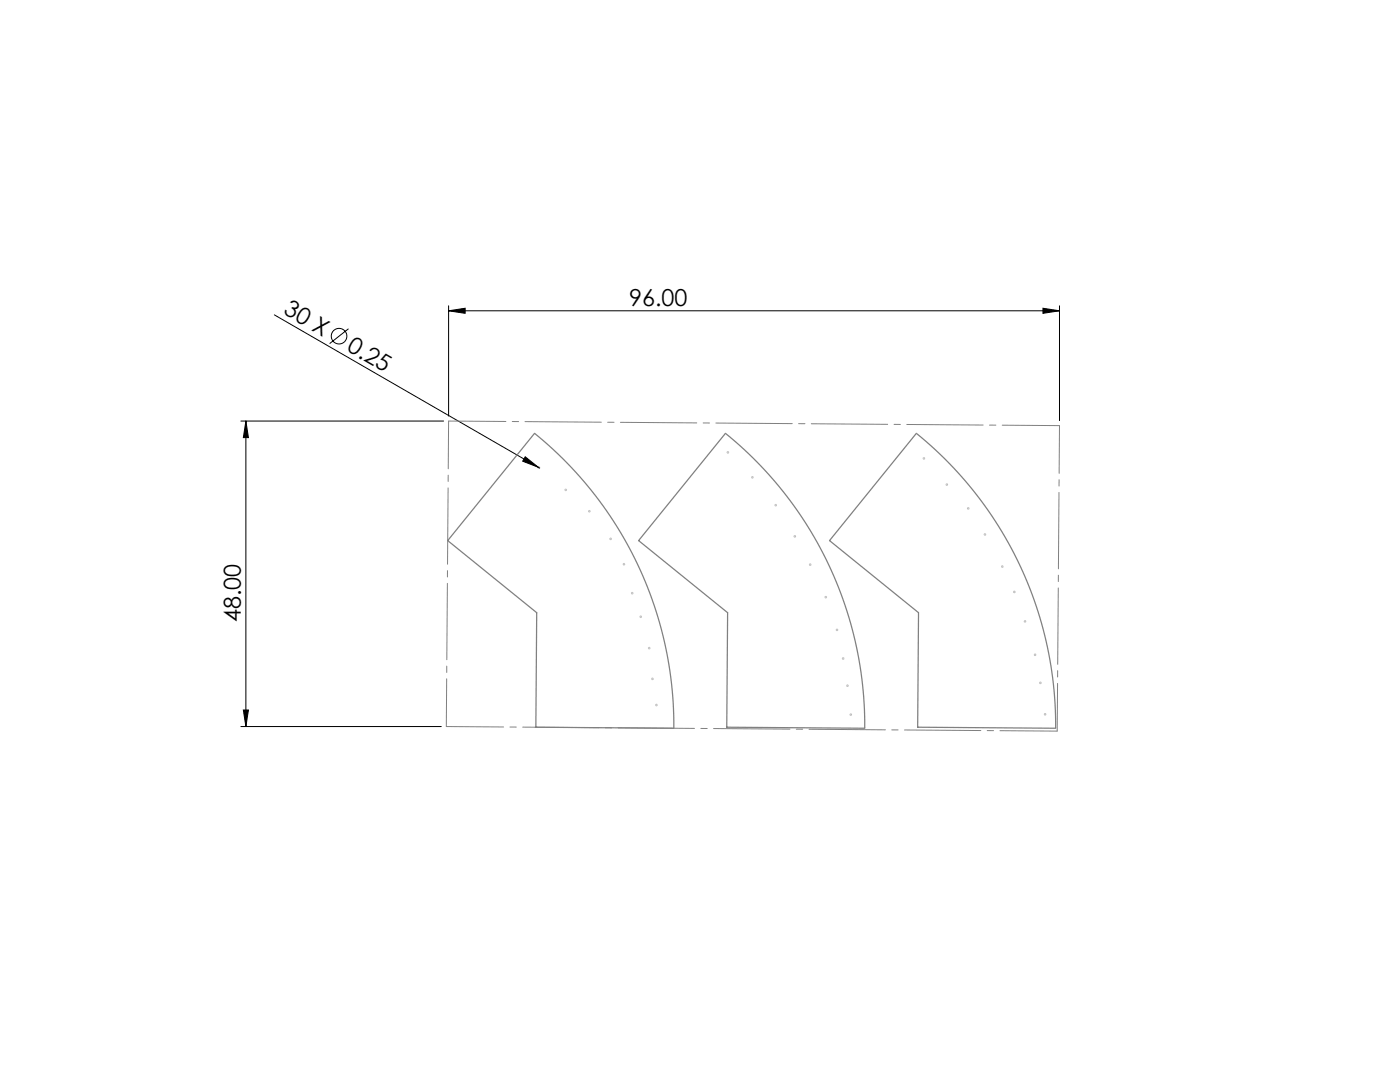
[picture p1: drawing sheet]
<svg xmlns="http://www.w3.org/2000/svg" width="279mm" height="216mm" viewBox="0 0 279 216" stroke-linecap="round" stroke-linejoin="round" font-family="sans-serif">
<defs><g id="words">
<g font-size="4.7">
<text x="56.4" y="62.6" transform="rotate(30 56.4 62.6)">30 X</text>
<text x="125.6" y="61">96.00</text>
<text x="69" y="69.8" transform="rotate(30 69 69.8)">0.25</text>
<text x="48.1" y="124.1" transform="rotate(-90 48.1 124.1)">48.00</text>
</g>
</g></defs>
<g fill="none" stroke="#000" stroke-width=".2">
<path d="M54.8 62.8l52.9 30.6M69.5 65.6l-3.7 3M89.5 62l3.3-.5v1zM89.5 61v22M89.5 62h121.9M208.1 61.5l3.3 .5-3.3 .5zM211.4 61v22.9M48.1 84h40.4M49.1 84v61M49.1 84l.5 3.3h-1zM104.8 91.1l2.6 2.1-3.1-1.2zM48.1 145h40"/>
<path d="M48.6 141.7h1l-.5 3.3z"/>
<circle cx="67.7" cy="67.1" r="1.56"/>
</g>
<g fill="none" stroke="#c0c0c0" stroke-width=".2">
<circle cx="107.6" cy="93.3" r=".16"/>
<circle cx="112.9" cy="97.8" r=".16"/>
<circle cx="145.3" cy="90.3" r=".16"/>
<circle cx="150.2" cy="95.2" r=".16"/>
<circle cx="184.4" cy="91.5" r=".16"/>
<circle cx="189" cy="96.7" r=".16"/>
<circle cx="117.6" cy="102" r=".16"/>
<circle cx="121.9" cy="107.5" r=".16"/>
<circle cx="124.5" cy="112.6" r=".16"/>
<circle cx="126.2" cy="118.4" r=".16"/>
<circle cx="154.8" cy="100.8" r=".16"/>
<circle cx="158.6" cy="107" r=".16"/>
<circle cx="161.7" cy="112.7" r=".16"/>
<circle cx="164.8" cy="119.2" r=".16"/>
<circle cx="193.2" cy="101.4" r=".16"/>
<circle cx="196.6" cy="106.6" r=".16"/>
<circle cx="200" cy="113.1" r=".16"/>
<circle cx="202.4" cy="118.1" r=".16"/>
<circle cx="127.9" cy="123.1" r=".16"/>
<circle cx="129.6" cy="129.3" r=".16"/>
<circle cx="130.2" cy="135.5" r=".16"/>
<circle cx="167" cy="125.7" r=".16"/>
<circle cx="168.3" cy="131.4" r=".16"/>
<circle cx="169.1" cy="136.8" r=".16"/>
<circle cx="204.6" cy="124" r=".16"/>
<circle cx="206.6" cy="130.7" r=".16"/>
<circle cx="207.6" cy="136.3" r=".16"/>
<circle cx="131" cy="140.7" r=".16"/>
<circle cx="169.8" cy="142.6" r=".16"/>
<circle cx="208.6" cy="142.5" r=".16"/>
</g>
<path d="M106.7 86.5a75 75 0 0 1 27.8 58.8l-27.6-.2 .2-22.8-17.8-14.4zM144.8 86.5a75 75 0 0 1 27.8 58.8l-27.6-.2 .2-22.8-17.8-14.4zM182.9 86.5a75 75 0 0 1 27.8 58.8l-27.6-.2 .2-22.8-17.8-14.4z" fill="none" stroke="#808080" stroke-width=".25"/>
<path d="M89.5 84l121.9 .9M89.1 145l121.9 .9" fill="none" stroke="#808080" stroke-width=".2" stroke-dasharray="15.2 1.3 1.3 1.3" stroke-dashoffset="3.8"/>
<path d="M89.5 84l-.4 61M211.4 84.9l-.4 61" fill="none" stroke="#808080" stroke-width=".2" stroke-dasharray="15.2 1.3 1.3 1.3" stroke-dashoffset="5.7"/>
<g fill="#000">
<path d="M104.8 91.1l2.6 2.1-3.1-1.2z"/>
<path d="M89.5 62l3.3-.5v1zM208.1 61.5l3.3 .5-3.3 .5z"/>
<path d="M49.1 84l.5 3.3h-1zM48.6 141.7h1l-.5 3.3z"/>
</g>
<use href="#words"/>
</svg>
